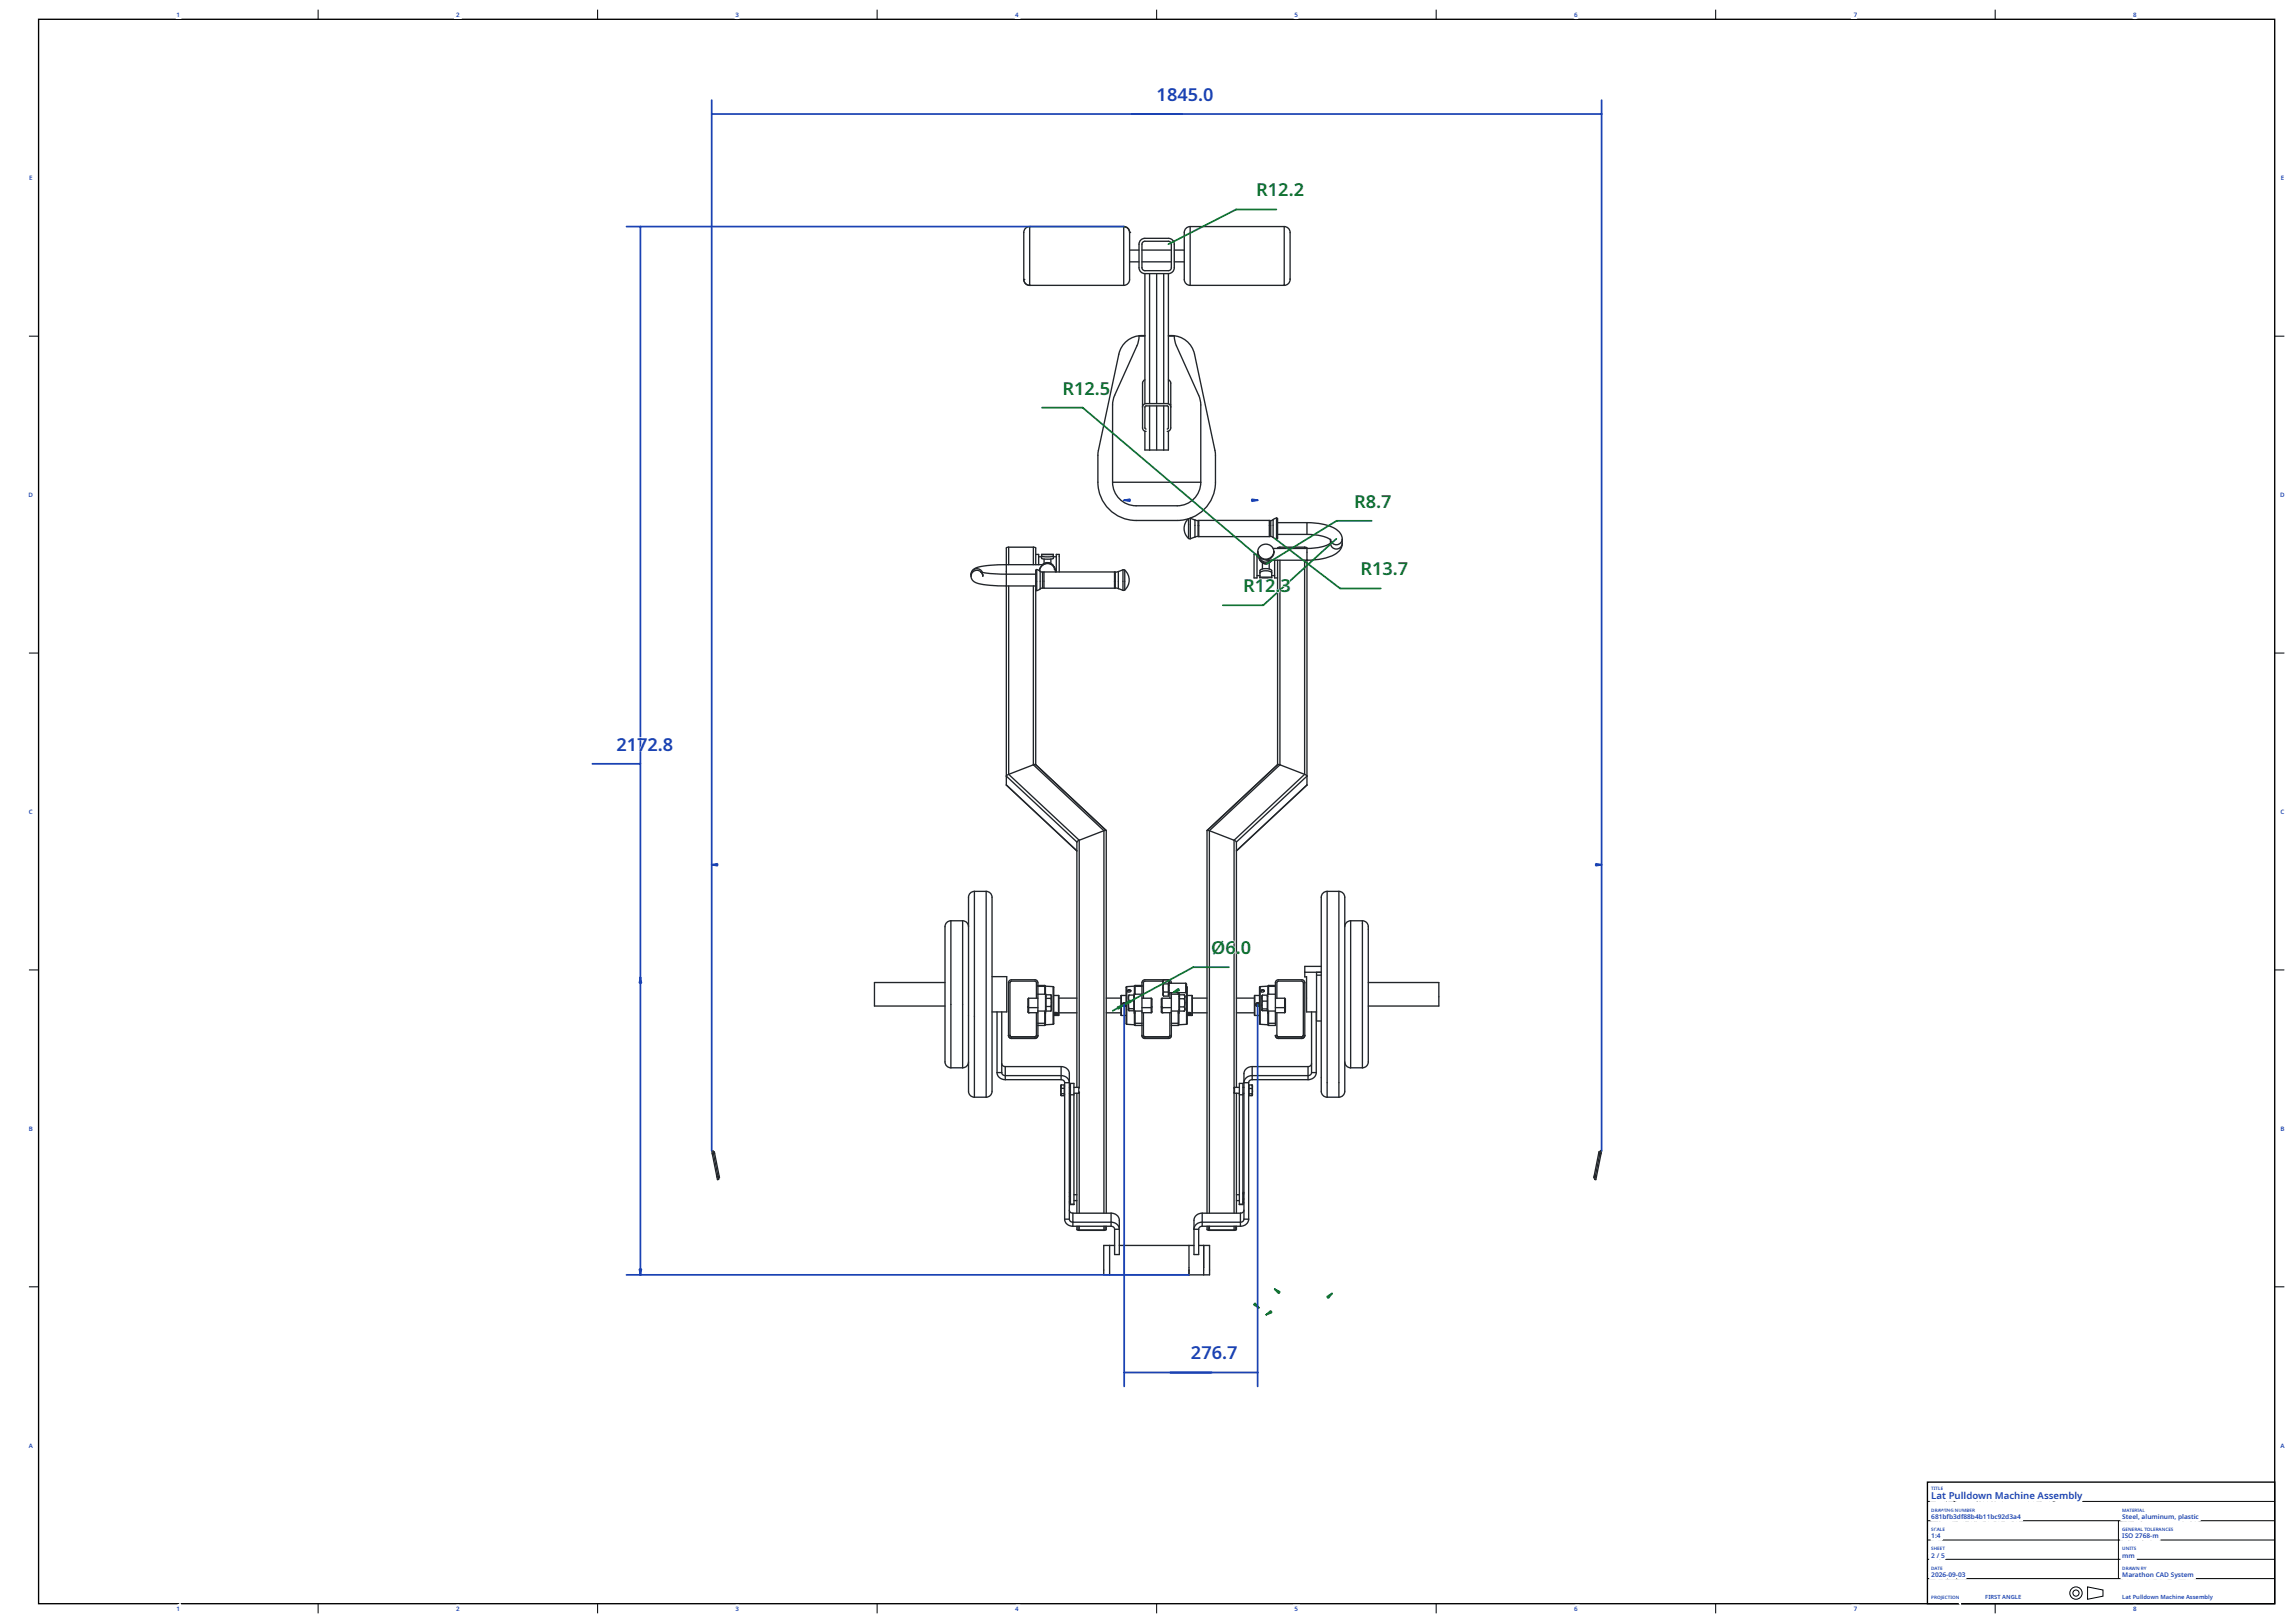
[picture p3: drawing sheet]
<svg xmlns="http://www.w3.org/2000/svg" width="296mm" height="210mm" viewBox="0 0 296 210" stroke-linecap="round" stroke-linejoin="round" font-family="sans-serif">
<defs><g id="words">
<g font-size="2.3" fill="#1a42b3">
<text x="149.4" y="13">1845.0</text>
<text x="79.6" y="96.9">2172.8</text>
<text x="153.8" y="175.5">276.7</text>
</g>
<g font-size="2.3" fill="#127333">
<text x="162.2" y="25.4">R12.2</text>
<text x="137.2" y="50.9">R12.5</text>
<text x="174.9" y="65.6">R8.7</text>
<text x="160.5" y="76.5">R12.3</text>
<text x="175.7" y="74.3">R13.7</text>
<text x="156.4" y="123.2">Ø6.0</text>
</g>
<text font-size="1.2" fill="#1e40af" x="249.4" y="193.6">Lat Pulldown Machine Assembly</text>
<g font-size=".8" fill="#1e40af">
<text x="22.8" y="2.1">1</text>
<text x="58.9" y="2.1">2</text>
<text x="95" y="2.1">3</text>
<text x="131.1" y="2.1">4</text>
<text x="167.2" y="2.1">5</text>
<text x="203.3" y="2.1">6</text>
<text x="239.4" y="2.1">7</text>
<text x="275.5" y="2.1">8</text>
<text x="3.8" y="23.2">E</text>
<text x="294.5" y="23.2">E</text>
<text x="3.7" y="64.2">D</text>
<text x="294.5" y="64.2">D</text>
<text x="3.7" y="105.1">C</text>
<text x="294.5" y="105.1">C</text>
<text x="3.7" y="146">B</text>
<text x="294.5" y="146">B</text>
<text x="3.7" y="186.9">A</text>
<text x="294.5" y="186.9">A</text>
<text x="249.4" y="196.1">681bfb3df88b4b11bc92d3a4</text>
<text x="274.1" y="196.1">Steel, aluminum, plastic</text>
<text x="249.4" y="198.6">1:4</text>
<text x="249.4" y="201.1">2 / 5</text>
<text x="249.4" y="203.6">2026-09-03</text>
<text x="274.1" y="198.6">ISO 2768-m</text>
<text x="274.1" y="201.1">mm</text>
<text x="274.1" y="203.6">Marathon CAD System</text>
<text x="22.8" y="208.1">1</text>
<text x="58.9" y="208.1">2</text>
<text x="95" y="208.1">3</text>
<text x="131.1" y="208.1">4</text>
<text x="167.2" y="208.1">5</text>
<text x="203.3" y="208.1">6</text>
<text x="239.4" y="208.1">7</text>
<text x="275.5" y="208.1">8</text>
</g>
<g font-size=".7" fill="#1e40af">
<text x="256.4" y="206.5">FIRST ANGLE</text>
<text x="274.1" y="206.5">Lat Pulldown Machine Assembly</text>
</g>
<g font-size=".6" fill="#1e40af">
<text x="249.4" y="192.4">TITLE</text>
<text x="249.4" y="195.2">DRAWING NUMBER</text>
<text x="249.4" y="197.7">SCALE</text>
<text x="274.1" y="195.2">MATERIAL</text>
<text x="274.1" y="197.7">GENERAL TOLERANCES</text>
<text x="249.4" y="200.2">SHEET</text>
<text x="249.4" y="202.7">DATE</text>
<text x="274.1" y="200.2">UNITS</text>
<text x="274.1" y="202.7">DRAWN BY</text>
<text x="249.4" y="206.5">PROJECTION</text>
</g>
</g></defs>
<path d="M5 2.5h288.8v204.6h-288.8zM248.9 191.4h44.9v15.7h-44.9z" fill="none" stroke="#000" stroke-width=".17"/>
<g fill="none" stroke="#fff" stroke-width=".62" stroke-linecap="butt">
<path d="M22.9 1.7l.2-.1v.5h-.1v-.4l-.1 .1zM58.9 1.6a.21 .21 0 0 1 .4 0 .21 .21 0 0 1-.1 .4l-.1 .1h.2h-.4l.3-.4zM95 1.6h.1a.17 .17 0 0 1 .2 0 .17 .17 0 0 1 0 .2 .19 .19 0 0 1 .1 .3 .19 .19 0 0 1-.3 0l-.1-.1h.3v-.1h-.2l.2-.2zM131.4 1.7v.2h-.2zM131.4 1.6h.1v.3v.2h-.1v-.1h-.3zM167.3 1.6h.3v.1h-.2l-.1 .1a.21 .21 0 0 1 .3 .2 .21 .21 0 0 1-.3 .1l-.1-.1a.14 .14 0 0 0 .2 .1 .14 .14 0 0 0 .1-.2 .14 .14 0 0 0-.2 0zM203.4 1.6h.3v.1h-.2l-.1 .1a.2 .2 0 0 1 .3 .1 .2 .2 0 0 1-.2 .3 .2 .2 0 0 1-.2-.2zM239.4 1.6h.4l-.2 .5h-.1l.2-.4h-.3zM275.6 1.6h.2a.14 .14 0 0 1 .1 .1 .14 .14 0 0 1-.1 .1v.1a.17 .17 0 0 1 0 .2 .17 .17 0 0 1-.2 0 .17 .17 0 0 1 0-.3zM3.8 22.7h.4v.1h-.3v.1h.2v.1h-.2v.2h.3h-.4zM294.6 22.7h.3v.1h-.2v.1h.2v.1h-.2v.2h.2h-.3zM3.8 63.6a.32 .32 0 0 1 .4 .1 .32 .32 0 0 1 0 .4l-.4 .1z"/>
<path d="M3.9 63.7h.2v.3l-.2 .1zM294.5 63.6a.32 .32 0 0 1 .4 .1 .32 .32 0 0 1 0 .4l-.4 .1zM294.6 63.7h.3v.3l-.3 .1zM3.8 104.6a.17 .17 0 0 1 .2-.1 .17 .17 0 0 1 .2 .1 .2 .2 0 0 0-.3 .2 .2 .2 0 0 0 .3 .2 .26 .26 0 0 1-.4 0 .26 .26 0 0 1 0-.4zM294.6 104.6a.17 .17 0 0 1 .2-.1 .17 .17 0 0 1 .2 .1 .2 .2 0 0 0-.3 .2 .2 .2 0 0 0 .3 .2 .26 .26 0 0 1-.4 0 .26 .26 0 0 1 0-.4zM3.8 145.4h.3a.13 .13 0 0 1 .1 .1 .13 .13 0 0 1-.1 .2 .16 .16 0 0 1 .1 .2 .16 .16 0 0 1-.2 .1h-.2zM3.9 145.5l.2 .1h-.2zM3.9 145.7l.2 .1v.1h-.2zM294.6 145.4h.2a.13 .13 0 0 1 .2 .1 .13 .13 0 0 1-.1 .2 .16 .16 0 0 1 .1 .2 .16 .16 0 0 1-.2 .1h-.2zM294.7 145.5l.2 .1h-.2zM294.7 145.7l.2 .1v.1h-.2zM3.9 186.3h.1l.3 .6h-.2v-.2h-.2l-.1 .2h-.1z"/>
<path d="M4 186.4l.1 .3h-.2zM249.4 192h.3h-.1v.4h-.1v-.4zM249.5 194.8h.1a.23 .23 0 0 1 .2 .3 .23 .23 0 0 1-.3 .1zM249.5 198.2l.2-.2v.6h-.1v-.5l-.1 .1zM249.5 197.3h.2l-.2 .1a.16 .16 0 0 1 .2 .2 .16 .16 0 0 1-.3 .1l.2-.1-.1-.2zM249.5 199.8h.2l-.2 .1a.16 .16 0 0 1 .2 .2 .16 .16 0 0 1-.3 .1l.2-.1-.1-.2zM249.5 192.7h.2v.8h.4v.1h-.6zM249.5 195.6l.2-.1 .1 .1a.19 .19 0 0 0-.2 .2 .2 .2 0 0 1 .3 .1 .2 .2 0 0 1-.2 .3 .2 .2 0 0 1-.2-.2zM249.5 194.8l.2 .1v.2h-.2zM249.8 192h.2v.4h-.2zM249.8 199.8h.1v.1h.2v-.1v.4v-.2h-.2v.2h-.1zM249.8 197.3h.2h.1a.15 .15 0 0 0-.2 .2 .15 .15 0 0 0 .2 .1l-.1 .1a.22 .22 0 0 1-.2-.1 .22 .22 0 0 1 0-.3z"/>
<path d="M249.9 194.8h.1a.13 .13 0 0 1 .2 0 .13 .13 0 0 1-.1 .2l.1 .2-.1-.2-.2 .2zM250 195.6l.1-.1a.15 .15 0 0 1 .2 .1 .15 .15 0 0 1-.1 .2h.1a.18 .18 0 0 1 0 .3 .18 .18 0 0 1-.3 0 .18 .18 0 0 1 .1-.3zM250 192h.3h-.1v.4h-.1v-.4zM250 194.8l.1 .1-.1 .1zM250.2 193a.34 .34 0 0 1 .5 .2v.4l-.1-.1a.22 .22 0 0 1-.4 .1 .22 .22 0 0 1 .1-.4h.3a.17 .17 0 0 0-.1-.2 .17 .17 0 0 0-.2 .1zM250.3 199.8h.2h-.2v.1h.2l-.2 .1v.1l.2 .1h-.2zM250.3 197.3h.1l.1 .4-.1-.1-.3 .1zM250.3 197.3l.1 .2h-.1zM250.4 193.3h.1a.12 .12 0 0 1 0 .2 .12 .12 0 0 1-.2-.1zM250.4 192h.1v.3l.1 .1h-.2zM250.4 194.8h.1l.1 .4-.1-.1-.3 .1zM250.4 198h.1v.4h.1l-.1 .2h-.1v-.1h-.2z"/>
<path d="M250.4 198.2v.2h-.1zM250.4 195.7l.3-.2v.6h-.1v-.4l-.1 .1zM250.4 194.8l.1 .2h-.1zM250.6 197.3h.1v.3l.1 .1h-.2zM250.6 199.8h.2h-.1v.1h.1l-.1 .1v.1l.1 .1h-.2zM250.6 194.8h.1l.1 .3 .1-.3 .1 .3 .1-.3h.1l-.1 .4h-.1l-.1-.3-.1 .3h-.1zM250.7 192h.2h-.1v.2h.1h-.1v.1l.1 .1h-.2zM250.9 199.8h.3h-.1v.4h-.1v-.4zM250.9 197.3h.3h-.2v.1h.1l-.1 .1v.1l.2 .1h-.3zM250.9 195.5h.1v.2a.18 .18 0 0 1 .3 0 .18 .18 0 0 1 .1 .2 .19 .19 0 0 1-.1 .2 .19 .19 0 0 1-.3 0h-.1zM251 192.8h.1v.1h.2v.1h-.2v.4l.2 .1a.18 .18 0 0 1-.2 .1 .18 .18 0 0 1-.1-.2v-.4h-.1zM251.1 195.8a.12 .12 0 0 1 .1 0 .12 .12 0 0 1 0 .2 .12 .12 0 0 1-.1 0z"/>
<path d="M251.2 194.8h.2v.4h-.2zM251.5 194.8h.1l.2 .3v-.3v.4h-.1l-.2-.3v.3zM251.5 195.5h.3l-.2 .1 .1 .2h-.1v.3h-.1v-.3h-.1zM251.8 192.7a.48 .48 0 0 1 .6 .2 .32 .32 0 0 1-.1 .3 .32 .32 0 0 1-.4 .1v.3h-.1zM251.8 195.5h.1v.2a.18 .18 0 0 1 .2 0 .18 .18 0 0 1 .1 .2 .19 .19 0 0 1-.1 .2 .19 .19 0 0 1-.2 0h-.1zM251.9 195.8a.12 .12 0 0 1 .2 0 .12 .12 0 0 1 0 .2 .12 .12 0 0 1-.2 0zM251.9 192.8a.18 .18 0 0 1 .3 .2 .18 .18 0 0 1-.3 .1zM252 194.8h.2v.1a.16 .16 0 0 0-.2 .1 .16 .16 0 0 0 .2 .1l-.1-.1h.2v.2a.24 .24 0 0 1-.3-.1 .24 .24 0 0 1 0-.3zM252.3 195.6a.19 .19 0 0 1 .3-.1 .19 .19 0 0 1-.1 .3 .21 .21 0 0 1 .1 .4 .19 .19 0 0 1-.3-.2 .13 .13 0 0 0 .2 .1 .13 .13 0 0 0 0-.2h-.1v-.1h.1a.11 .11 0 0 0 0-.2 .11 .11 0 0 0-.2 .1zM252.5 194.8h.1l.2 .3v-.3h.1v.4h-.1l-.2-.3v.3h-.1zM252.5 192.9h.2v.4l.1 .2 .2-.1v-.5h.1v.7l-.1-.1a.26 .26 0 0 1-.3 .1 .26 .26 0 0 1-.2-.2zM252.8 195.7h.3v-.2h.1v.6h-.1a.18 .18 0 0 1-.2 0 .18 .18 0 0 1-.1-.2z"/>
<path d="M253 194.8h.1v.3h.1h.1v-.3v.2a.17 .17 0 0 1-.1 .2 .17 .17 0 0 1-.2-.2zM253.3 192.7h.2v.9h-.2zM253.4 195.5h.2l-.1 .1 .1 .2h-.1v.3h-.1v-.3h-.1zM253.5 194.8h.1l.1 .3 .1-.3h.1v.4h-.1v-.4l-.1 .4-.2-.4v.4zM253.7 195.6l.1-.1a.15 .15 0 0 1 .2 .1 .15 .15 0 0 1-.1 .2 .18 .18 0 0 1 0 .3 .18 .18 0 0 1-.2 0 .18 .18 0 0 1 0-.3zM253.7 192.7h.1v.9h-.1zM254 194.8h.3v.4h-.3zM254.1 193l.2-.1 .2 .1v-.3h.1v.9l-.1-.1a.27 .27 0 0 1-.4 .1 .27 .27 0 0 1-.1-.3zM254.1 194.8l.1 .1h-.1zM254.1 195h.1v.1h-.1zM254.1 195.6l.2-.1a.15 .15 0 0 1 .2 .1 .15 .15 0 0 1-.1 .2 .18 .18 0 0 1 0 .3 .18 .18 0 0 1-.2 0 .18 .18 0 0 1 0-.3zM254.2 193.1h.1a.2 .2 0 0 1 .2 .2 .2 .2 0 0 1-.3 .1z"/>
<path d="M254.4 194.8h.2h-.1v.1h.1l-.1 .1v.1l.1 .1h-.2zM254.6 195.5h.1v.2a.18 .18 0 0 1 .2 0 .18 .18 0 0 1 .1 .2 .19 .19 0 0 1-.1 .2 .19 .19 0 0 1-.2 0h-.1zM254.7 194.8h.2a.13 .13 0 0 1 .1 0 .13 .13 0 0 1-.1 .2l.2 .2-.2-.2-.2 .2zM254.7 195.8a.12 .12 0 0 1 .2 0 .12 .12 0 0 1 0 .2 .12 .12 0 0 1-.2 0zM254.8 194.8l.1 .1-.1 .1zM255 193.1a.19 .19 0 0 1 .3 .2 .19 .19 0 0 1-.3 .1zM255.4 195.5h.1v.4v.2h-.1v-.1h-.3zM255.4 195.7v.2h-.2zM255.5 192.9h.1l.2 .6 .1-.6h.2l.1 .6 .1-.6h.2l-.2 .7h-.2l-.1-.5-.2 .5h-.1zM255.6 195.5h.1v.2a.18 .18 0 0 1 .3 0 .18 .18 0 0 1 .1 .2 .19 .19 0 0 1-.1 .2 .19 .19 0 0 1-.3 0h-.1zM255.8 195.8a.12 .12 0 0 1 .1 0 .12 .12 0 0 1 0 .2 .12 .12 0 0 1-.2 0zM256.1 195.7l.3-.2v.6h-.1v-.4l-.1 .1z"/>
<path d="M256.6 192.9l.1 .1a.26 .26 0 0 1 .3-.1 .26 .26 0 0 1 .2 .3v.4h-.2v-.4l-.1-.2-.1 .2v.4h-.2zM256.6 195.7l.3-.2v.6h-.1v-.4l-.1 .1zM257.1 195.5h.1v.2a.18 .18 0 0 1 .3 0 .18 .18 0 0 1 .1 .2 .19 .19 0 0 1-.1 .2 .19 .19 0 0 1-.3 0h-.1zM257.3 195.8a.12 .12 0 0 1 .1 0 .12 .12 0 0 1 0 .2 .12 .12 0 0 1-.2 0zM257.7 195.7a.14 .14 0 0 1 .1 0 .14 .14 0 0 1 .2 .1h-.2l-.1 .1 .1 .2 .2-.1a.17 .17 0 0 1-.2 .2 .17 .17 0 0 1-.2-.2zM257.7 192.7h.3l.2 .7 .2-.7h.3v.9h-.2v-.7l-.2 .7h-.2l-.2-.7v.7h-.2zM258.1 195.6a.29 .29 0 0 1 .4 .2 .29 .29 0 0 1-.3 .3h-.1l.2-.1 .1-.1a.19 .19 0 0 1-.3 0 .19 .19 0 0 1 0-.3zM258.5 195.6a.22 .22 0 0 1 .4 0 .22 .22 0 0 1-.1 .4l-.1 .1h.3h-.5l.3-.4zM258.9 193a.34 .34 0 0 1 .5 .2v.4l-.1-.1a.22 .22 0 0 1-.4 .1 .22 .22 0 0 1 .1-.4h.3a.17 .17 0 0 0-.1-.2 .17 .17 0 0 0-.2 .1zM259 193.3h.2a.12 .12 0 0 1 0 .2 .12 .12 0 0 1-.2-.1zM259.1 195.7h.3l-.1-.2h.1v.6h-.1a.18 .18 0 0 1-.2 0 .18 .18 0 0 1-.1-.2zM259.5 195.6a.21 .21 0 0 1 .4-.1 .19 .19 0 0 1-.1 .3 .21 .21 0 0 1 .1 .4 .22 .22 0 0 1-.4-.2h.1a.13 .13 0 0 0 .2 .1 .13 .13 0 0 0 0-.2h-.2v-.1h.2a.11 .11 0 0 0 0-.2 .11 .11 0 0 0-.2 .1z"/>
<path d="M259.7 193h.4v.1h-.3l-.1 .2a.21 .21 0 0 0 .2 .2 .21 .21 0 0 0 .2-.1 .25 .25 0 0 1-.3 .2 .25 .25 0 0 1-.2-.2zM260.1 195.7l.3 .1v.3h-.1a.15 .15 0 0 1-.2 0 .15 .15 0 0 1 .1-.2l.1-.1zM260.2 192.7h.2v.3a.25 .25 0 0 1 .3-.1 .25 .25 0 0 1 .1 .3v.4h-.1v-.4l-.1-.2-.2 .2v.4h-.2zM260.8 195.5h.1v.4h.1l-.1 .2h-.1v-.1h-.3zM260.8 195.7v.2h-.2zM261 192.9h.2v.7h-.2zM261.4 192.9l.1 .1a.26 .26 0 0 1 .3-.1 .26 .26 0 0 1 .2 .3v.4h-.2v-.4l-.1-.2-.1 .2v.4h-.2zM262.2 193l.3-.1a.3 .3 0 0 1 .3 .4h-.5a.25 .25 0 0 0 .4 .1 .28 .28 0 0 1-.2 .2 .28 .28 0 0 1-.3-.1zM262.4 193.1l.1-.1 .1 .2h-.3zM263.5 192.7h.2l.3 .9h-.2l-.1-.2h-.3l-.1 .2h-.2zM263.6 192.8l.1 .4h-.3zM264.1 193h.4v.1l-.3-.1v.1a.25 .25 0 0 1 .3 .2 .25 .25 0 0 1-.2 .3 .25 .25 0 0 1-.3-.2l.4 .1-.1-.2a.22 .22 0 0 1-.2-.1 .22 .22 0 0 1 0-.2z"/>
<path d="M264.7 193h.4v.1l-.3-.1v.1a.25 .25 0 0 1 .3 .2 .25 .25 0 0 1-.1 .3 .25 .25 0 0 1-.3-.2l.3 .1-.1-.2a.22 .22 0 0 1-.2-.1 .22 .22 0 0 1 0-.2zM265.4 193l.2-.1a.3 .3 0 0 1 .3 .4h-.5a.25 .25 0 0 0 .4 .1 .28 .28 0 0 1-.2 .2 .28 .28 0 0 1-.3-.1zM265.5 193.1l.1-.1 .1 .2h-.3zM266 192.9l.2 .1a.26 .26 0 0 1 .4 0 .24 .24 0 0 1 .3-.1 .24 .24 0 0 1 .1 .3v.4h-.1v-.4l-.1-.2-.2 .2v.4h-.1l-.1-.5h-.1l-.1 .5h-.2zM267.2 192.7h.2v.3a.27 .27 0 0 1 .3-.1 .27 .27 0 0 1 .1 .4 .28 .28 0 0 1-.1 .3 .28 .28 0 0 1-.3-.1l-.2 .1zM267.4 193.1a.19 .19 0 0 1 .3 .2 .19 .19 0 0 1-.3 .1zM268 192.7h.2v.9h-.2zM268.3 192.9h.1l.2 .6 .2-.6h.1l-.2 .8-.2 .2h-.2v-.1l.2-.1v-.1zM274.1 198h.3l-.1 .1 .1 .5h-.3l.1-.1zM274.1 199.8h.1v.3h.1h.1v-.3h.1v.2a.17 .17 0 0 1-.2 .2 .17 .17 0 0 1-.2-.2zM274.1 194.8h.1l.2 .3 .1-.3h.1v.4h-.1v-.4l-.1 .4-.2-.4v.4h-.1zM274.2 197.3h.2a.16 .16 0 0 0-.2 .1 .16 .16 0 0 0 .2 .2l-.1-.1h.2v.2a.24 .24 0 0 1-.3-.1 .24 .24 0 0 1 0-.3z"/>
<path d="M274.2 195.6h.3l-.3 .1a.22 .22 0 0 1 .3 .3 .22 .22 0 0 1-.4 .1v-.1l.2 .1 .1-.1-.2-.2zM274.5 198.1h.3l-.2 .1a.22 .22 0 0 1 .2 .3 .22 .22 0 0 1-.4 .1v-.1l.2 .1 .1-.1-.2-.2zM274.6 197.3h.2h-.1v.1h.1l-.1 .1v.1l.1 .1h-.2zM274.6 199.8h.1l.2 .3v-.3h.1v.4h-.1l-.2-.4v.4h-.1zM274.7 195.6l.2 .1v.1h-.2v.2l.2 .1h-.3v-.4zM274.8 194.8h.1l.1 .4-.1-.1-.3 .1zM274.8 194.8l.1 .2h-.1zM274.9 197.3h.1l.2 .3v-.3h.1v.4h-.1l-.2-.3v.3h-.1zM275 195.7h.3l.1 .2h-.4l.1 .2 .2-.1v.1a.24 .24 0 0 1-.3-.1 .24 .24 0 0 1 0-.3zM275 194.8h.3h-.1v.4h-.1v-.4zM275 199.8h.2v.4h-.2zM275.1 195.8h.1v.1h-.2z"/>
<path d="M275.2 199.8h.4h-.2v.4v-.4zM275.4 197.3h.2h-.1v.1h.1l-.1 .1v.1l.1 .1h-.2zM275.4 194.8h.2h-.1v.1h.1l-.1 .1v.1l.1 .1h-.2zM275.5 195.7h.3v.2h-.3l.1 .2 .2-.1-.1 .1a.25 .25 0 0 1-.2-.1 .25 .25 0 0 1 0-.3zM275.6 195.8h.1v.1h-.2zM275.6 199.8h.3l-.2 .1a.16 .16 0 0 1 .1 .2 .16 .16 0 0 1-.2 .1l.2-.1-.2-.2zM275.7 197.3h.1a.13 .13 0 0 1 .2 0 .13 .13 0 0 1-.1 .2l.1 .2-.1-.2-.2 .2zM275.7 194.8h.2a.13 .13 0 0 1 .1 0 .13 .13 0 0 1-.1 .2l.2 .2-.2-.2-.2 .2zM275.8 198.1a.22 .22 0 0 1 .4 0 .22 .22 0 0 1-.2 .3l-.1 .1h.3v.1h-.4l.3-.4zM275.8 197.3l.1 .1-.1 .1zM275.8 194.8l.1 .1-.1 .1zM275.9 195.5h.2v.6h-.2z"/>
<path d="M276.1 194.8h.2v.4h-.2zM276.2 196l.1 .1-.1 .2zM276.2 197.3h.1l.1 .4-.1-.1-.3 .1zM276.2 197.3l.1 .2h-.1zM276.3 198h.4l-.2 .6h-.2l.3-.5h-.3zM276.4 194.8h.1l.2 .4-.1-.1-.3 .1zM276.5 194.8v.2h-.1zM276.5 197.3h.1v.3l.2 .1h-.3zM276.7 195.7l.3 .1v.3h-.1a.15 .15 0 0 1-.2 0 .15 .15 0 0 1 0-.2l.2-.1zM276.7 194.8h.1v.3l.2 .1h-.3zM276.8 198.1l.3-.1v.1l-.2 .1v.1a.21 .21 0 0 1 .3 .1 .21 .21 0 0 1-.2 .3 .21 .21 0 0 1-.2-.2zM276.9 197.3h.4h-.2v.4v-.4z"/>
<path d="M277.1 195.5h.2v.6h-.2zM277.3 198.1l.1-.1a.15 .15 0 0 1 .2 .1 .15 .15 0 0 1-.1 .2h.1a.18 .18 0 0 1 0 .3 .18 .18 0 0 1-.3 0 .18 .18 0 0 1 .1-.3zM277.4 195.7h.1l.1 .4 .1-.1v-.3h.1v.4h-.1a.17 .17 0 0 1-.2 0 .17 .17 0 0 1-.1-.1zM277.7 198.4h.2v.1h-.2zM277.8 197.3h.1v.3l.1 .1h-.2zM277.9 195.7h.4a.16 .16 0 0 1 .2 0 .16 .16 0 0 1 .1 .1v.3h-.1l-.1-.3h-.1v.3h-.1v-.3h-.1l-.1 .3h-.1zM278 198.2h.4a.16 .16 0 0 1 .2 0 .16 .16 0 0 1 .1 .1v.3h-.1l-.1-.3h-.1v.3h-.1v-.3h-.1l-.1 .3h-.1zM278.1 197.3h.3h-.2v.1h.2l-.2 .1v.1l.2 .1h-.3zM278.5 197.3h.1a.13 .13 0 0 1 .1 0 .13 .13 0 0 1 0 .2l.1 .2-.2-.2-.1 .2zM278.5 197.3l.2 .1-.2 .1zM278.8 195.7h.1v.4h-.1zM278.9 197.3h.1l.2 .4-.1-.1-.3 .1z"/>
<path d="M279 197.3v.2h-.1zM279 195.7h.1a.17 .17 0 0 1 .2 0 .17 .17 0 0 1 .1 .1v.3h-.1l-.1-.3-.1 .1v.2h-.1zM279.2 197.3h.1l.2 .3v-.3h.1v.4h-.1l-.2-.3v.3h-.1zM279.5 195.7h.1l.1 .4 .1-.1v-.3h.1v.4h-.1a.17 .17 0 0 1-.1 0 .17 .17 0 0 1-.2-.1zM279.7 197.3h.2h.1a.15 .15 0 0 0-.2 .2 .15 .15 0 0 0 .2 .1l-.1 .1a.22 .22 0 0 1-.2-.1 .22 .22 0 0 1 0-.3zM280.1 195.7h.4a.16 .16 0 0 1 .2 0 .16 .16 0 0 1 .1 .1v.3h-.1l-.1-.3h-.1v.3h-.1l-.1-.3h-.1v.3h-.1zM280.1 197.3h.2h-.1v.1h.1l-.1 .1v.1l.1 .1h-.2zM280.4 197.3h.3l-.2 .1a.16 .16 0 0 1 .1 .2 .16 .16 0 0 1-.2 .1l.2-.1-.2-.2zM280.9 196l.1 .1-.1 .2zM281.4 195.7h.1a.17 .17 0 0 1 .1 0 .17 .17 0 0 1 .2 .1 .21 .21 0 0 1-.1 .3 .21 .21 0 0 1-.2 0v.2h-.1zM281.5 195.8a.12 .12 0 0 1 .1 0 .12 .12 0 0 1 0 .2 .12 .12 0 0 1-.1 0zM281.9 195.5h.1v.6h-.1z"/>
<path d="M282.1 195.7l.4 .1v.3h-.1a.15 .15 0 0 1-.3 0 .15 .15 0 0 1 .1-.2l.2-.1zM282.6 195.7h.3v.1h-.2a.18 .18 0 0 1 .2 .2 .18 .18 0 0 1-.2 .2l-.1-.2h.2l-.2-.1zM283.1 195.6l.2 .1v.1h-.1v.2l.1 .1h-.2l-.1-.4zM283.4 195.7h.1v.4h-.1zM283.7 195.7a.14 .14 0 0 1 .1 0 .14 .14 0 0 1 .1 .1h-.2v.1l.1 .2 .1-.1a.17 .17 0 0 1-.1 .2 .17 .17 0 0 1-.2-.2zM294.7 186.3h.1l.2 .6h-.1v-.2h-.2l-.1 .2h-.1zM294.8 186.4v.3h-.1zM22.9 207.6l.2-.1v.6h-.1v-.5l-.1 .1zM58.9 207.6a.21 .21 0 0 1 .4 0 .21 .21 0 0 1-.1 .3l-.1 .1h.2v.1h-.4l.3-.5zM95 207.5h.1a.17 .17 0 0 1 .2 0 .17 .17 0 0 1 0 .3 .19 .19 0 0 1 .1 .2 .19 .19 0 0 1-.3 0l-.1-.1h.3v-.1h-.2l.2-.2zM131.4 207.6v.3h-.2zM131.4 207.5h.1v.4v.2h-.1v-.2h-.3z"/>
<path d="M167.3 207.5h.3v.1h-.2l-.1 .1a.21 .21 0 0 1 .3 .2 .21 .21 0 0 1-.3 .1l-.1-.1 .1 .1a.12 .12 0 0 0 .2 0 .12 .12 0 0 0 0-.2 .12 .12 0 0 0-.2 0zM203.4 207.5h.3v.1h-.2l-.1 .2a.2 .2 0 0 1 .3 .1 .2 .2 0 0 1-.2 .2 .2 .2 0 0 1-.2-.2zM239.4 207.5h.4l-.2 .6h-.1l.2-.5h-.3zM249.5 200.6a.22 .22 0 0 1 .3 0 .22 .22 0 0 1-.1 .3l-.1 .1h.3v.1h-.4l.2-.4zM249.5 203.1a.22 .22 0 0 1 .3 0 .22 .22 0 0 1-.1 .3l-.1 .1h.3v.1h-.4l.2-.4zM249.5 202.2a.24 .24 0 0 1 .2 .1 .24 .24 0 0 1 .1 .3l-.3 .1zM249.5 206h.1a.14 .14 0 0 1 .2 .2 .16 .16 0 0 1-.3 .1v.2zM249.5 202.3h.2v.3h-.2zM249.5 206.1h.2v.1h-.2zM249.8 206h.2a.13 .13 0 0 1 .1 .1 .13 .13 0 0 1-.1 .2l.2 .2-.2-.2-.2 .2zM249.9 206.1l.1 .1h-.1zM250 202.2h.1l.1 .5-.1-.1-.3 .1z"/>
<path d="M250 203a.28 .28 0 0 1 .4 .3 .28 .28 0 0 1-.3 .3l-.2-.3zM250 202.3l.1 .2h-.1zM250.1 203.1a.22 .22 0 0 1 .1 .2 .22 .22 0 0 1-.1 .2zM250.2 202.2h.3l-.1 .1v.4h-.1v-.4zM250.4 200.5h.1l-.3 .6h-.1zM250.4 203.1a.22 .22 0 0 1 .4 0 .22 .22 0 0 1-.1 .3l-.1 .1h.2v.1h-.4l.3-.4zM250.6 202.2h.2l-.1 .1v.1h.1l-.1 .1v.1l.1 .1h-.2zM250.7 206h.1v.4l-.1 .2zM250.8 200.5h.3v.1h-.2l-.1 .2a.22 .22 0 0 1 .3 .2 .22 .22 0 0 1-.3 .1v-.1a.14 .14 0 0 0 .2 .1 .14 .14 0 0 0 0-.2 .14 .14 0 0 0-.2-.1zM250.9 206h.2l-.1 .1v.1h.1l-.1 .1v.1l.1 .1h-.2zM251 203.1l.3-.1v.1l-.2 .1-.1 .1a.21 .21 0 0 1 .3 .1 .21 .21 0 0 1-.2 .3 .21 .21 0 0 1-.2-.3zM251.3 206.1l.1-.1 .1 .1a.15 .15 0 0 0-.2 .2 .15 .15 0 0 0 .2 .1l-.1 .1a.22 .22 0 0 1-.2-.2 .22 .22 0 0 1 .1-.2z"/>
<path d="M251.4 203.3h.2v.1h-.2zM251.6 206h.3l-.1 .1v.4h-.1v-.4zM251.7 203a.28 .28 0 0 1 .4 .3 .28 .28 0 0 1-.3 .3l-.1-.3zM251.8 203.1a.22 .22 0 0 1 .2 .2 .22 .22 0 0 1-.2 .2zM251.9 206h.2v.5h-.2zM252.2 203.1a.29 .29 0 0 1 .4 .2 .29 .29 0 0 1-.3 .3h-.1v-.1h.2l.1-.2a.19 .19 0 0 1-.3 0 .19 .19 0 0 1 0-.2zM252.6 203.3h.2v.1h-.2zM252.6 206h.1l.2 .4v-.4h.1v.5h-.1l-.2-.4v.4h-.1zM253 203a.28 .28 0 0 1 .3 .3 .28 .28 0 0 1-.3 .3l-.1-.3zM253.1 203.1a.22 .22 0 0 1 .1 .2 .22 .22 0 0 1-.1 .2zM253.4 203.1a.19 .19 0 0 1 .3-.1 .19 .19 0 0 1 0 .3 .19 .19 0 0 1 0 .3 .19 .19 0 0 1-.3-.1 .13 .13 0 0 0 .2 0 .13 .13 0 0 0 .1-.1h-.2v-.1l.1-.1a.11 .11 0 0 0 0-.1 .11 .11 0 0 0-.2 0zM256.5 205.9h.3v.1h-.2v.2h.2h-.2v.3h-.1z"/>
<path d="M256.8 205.9h.2v.6h-.2zM257.1 205.9l.4 .1-.1 .2 .2 .3h-.2l-.1-.2h-.1v.2h-.1zM257.2 206h.2v.2h-.2zM257.6 206h.3l-.2 .1a.2 .2 0 0 1 .2 .2 .2 .2 0 0 1-.3 .1v-.1h.2l-.2-.2zM258 205.9h.4v.1h-.2v.5h-.1v-.5h-.1zM258.8 205.9h.1l.2 .6h-.1l-.1-.2h-.2v.2h-.1zM258.8 206l.1 .2h-.1zM259.2 205.9h.1l.2 .4v-.4h.1v.6h-.1l-.3-.5v.5zM259.8 206a.18 .18 0 0 1 .2-.1 .18 .18 0 0 1 .1 .1 .2 .2 0 0 0-.3 .2 .2 .2 0 0 0 .3 .2l-.1-.2h.2v.2a.29 .29 0 0 1-.4 0 .29 .29 0 0 1 0-.4zM260.3 205.9h.1v.5h.2v.1h-.3zM260.7 205.9h.3v.1h-.2v.1h.2v.1h-.2v.2h.2v.1h-.3zM274.1 202.2a.24 .24 0 0 1 .3 .1 .24 .24 0 0 1 .1 .3l-.4 .1z"/>
<path d="M274.2 200.7h.3a.16 .16 0 0 1 .2 0 .16 .16 0 0 1 .1 .1v.3h-.1v-.4l-.1 .1-.1 .3h-.1v-.3h-.1v.3h-.1zM274.2 205.9v.5h.3v.1h-.3zM274.2 203h.1l.2 .5 .1-.5h.2v.6h-.1v-.5l-.2 .5h-.1l-.1-.5v.5h-.1zM274.2 202.3h.2v.3h-.2zM274.6 206.1h.3v.4l-.1-.1a.15 .15 0 0 1-.3 0 .13 .13 0 0 1 .1-.2h.2zM274.6 202.2h.1a.13 .13 0 0 1 .2 .1 .13 .13 0 0 1-.1 .2l.1 .2-.2-.2-.1 .2zM274.7 202.3l.1 .1h-.1zM275 203.2h.2h.1v.4h-.1a.15 .15 0 0 1-.2 0 .15 .15 0 0 1 0-.2l.2-.1zM275 200.7h.4a.16 .16 0 0 1 .1 0 .16 .16 0 0 1 .2 .1v.3h-.2v-.4l-.1 .1v.3h-.1l-.1-.3h-.1v.3h-.1zM275 206l.2 .1h-.1v.2l.1 .2-.2-.1v-.3zM275.1 202.2h.1l.1 .5-.1-.1-.3 .1zM275.1 202.3l.1 .2h-.1z"/>
<path d="M275.3 202.2h.1v.4l.1-.4h.1l.1 .4 .1-.4h.1l-.2 .5-.1-.4-.1 .4h-.1zM275.4 203.2h.1h.2l-.2 .1v.3h-.1zM275.5 205.9h.2a.18 .18 0 0 1 .2 .2 .18 .18 0 0 1-.3 .2v.2h-.1zM275.6 207.5h.2a.14 .14 0 0 1 .1 .1 .14 .14 0 0 1-.1 .2 .17 .17 0 0 1 0 .2 .17 .17 0 0 1-.2 0 .17 .17 0 0 1 0-.2l-.1-.1zM275.6 206h.1v.2h-.1zM275.8 203.2h.3l.1 .4h-.1a.15 .15 0 0 1-.3 0 .15 .15 0 0 1 .1-.2l.1-.1zM275.9 202.2h.1l.2 .4v-.4h.1v.5h-.1l-.2-.4v.4h-.1zM276 206.1l.1 .3 .1-.1v-.2h.1v.4l-.1-.1a.15 .15 0 0 1-.1 .1 .15 .15 0 0 1-.1-.2zM276.3 203.1l.2 .1h-.1v.3h.1v.1l-.2-.1-.1-.3zM276.4 205.9h.1v.6h-.1zM276.5 202.2l.3 .1v.3l-.3 .1zM276.6 202.3l.2 .1h-.2z"/>
<path d="M276.6 202.5h.2v.1h-.2zM276.6 203h.1v.2a.17 .17 0 0 1 .2 0 .17 .17 0 0 1 .1 .1v.3h-.1v-.4l-.2 .1v.3h-.1zM276.7 205.9v.6zM276.9 206.1h.2v-.2h.1v.6h-.1a.2 .2 0 0 1-.3-.1 .2 .2 0 0 1 .1-.3zM276.9 202.2l.2 .2 .1-.2-.1 .5h-.1zM277.7 203.2h.1a.17 .17 0 0 1 .2 0 .17 .17 0 0 1 .1 .1v.3h-.1l-.1-.4-.1 .1v.3h-.1zM277.7 206.1h.1l.1 .3 .1-.3h.1l.1 .3v-.3h.1l-.1 .4h-.1l-.1-.4-.1 .4h-.1zM278.4 206.1h.1a.15 .15 0 0 1 .2 0 .15 .15 0 0 1 .1 .1v.3h-.1l-.1-.4-.1 .1v.3h-.1zM278.5 203.1l.3-.1h.1v.1a.21 .21 0 0 0-.3 .2 .21 .21 0 0 0 .3 .2 .27 .27 0 0 1-.4 .1 .27 .27 0 0 1 0-.4zM279.1 205.9h.1l.2 .4 .1-.4h.1v.6h-.1l.1-.5-.2 .5h-.1l-.1-.5v.5h-.1zM279.2 203h.1l.2 .6h-.1l-.1-.1h-.2v.1h-.2zM279.2 203.1l.1 .3h-.2z"/>
<path d="M279.6 203a.34 .34 0 0 1 .4 .1 .34 .34 0 0 1 0 .4l-.4 .1zM279.7 203.1l.2 .1v.3h-.2zM279.8 206.1h.3v.4l-.1-.1a.13 .13 0 0 1-.2 0 .13 .13 0 0 1 0-.2h.2zM280.2 206.1h.3l-.2 .2 .2 .1a.21 .21 0 0 1-.3 0 .21 .21 0 0 1 0-.3zM280.4 203.1l.4-.1-.3 .2a.22 .22 0 0 1 .2 .3 .22 .22 0 0 1-.3 .1v-.1h.2h.1l-.3-.2zM280.6 205.9h.1v.2a.15 .15 0 0 1 .1 0 .15 .15 0 0 1 .1 .1v.3h-.1v-.4l-.1 .1v.3h-.1zM280.8 203.2h.1l.1 .3 .2-.3h.1l-.3 .6h-.2l.2-.2zM281.1 206.1h.1v.4h-.1zM281.3 206.1h.1a.15 .15 0 0 1 .1 0 .15 .15 0 0 1 .1 .1v.3h-.1v-.4l-.1 .1v.3h-.1zM281.4 203.2h.2l-.2 .1a.19 .19 0 0 1 .2 .2 .19 .19 0 0 1-.3 .1v-.1h.3l-.3-.2zM281.8 206.1h.2l.1 .1v.1h-.3l.1 .1h.2l-.1 .1a.22 .22 0 0 1-.3-.1 .22 .22 0 0 1 .1-.3zM281.8 203.1l.2 .1h-.1v.3h.1v.1l-.2-.1-.1-.3z"/>
<path d="M281.9 206.1l.1 .1h-.2zM282.1 203.2h.3l.1 .2h-.3l.1 .1h.2l-.1 .1a.24 .24 0 0 1-.3-.1 .24 .24 0 0 1 0-.3zM282.2 203.3l.1-.1 .1 .1h-.2zM282.5 205.9h.1l.2 .6h-.1v-.2h-.2l-.1 .2h-.1zM282.6 206v.2h-.1zM282.6 203.2h.4a.16 .16 0 0 1 .2 0 .16 .16 0 0 1 .1 .1v.3h-.1l-.1-.4-.1 .1v.3h-.1v-.3l-.1-.1-.1 .4h-.1zM282.9 206.1h.3l-.2 .1a.17 .17 0 0 1 .1 .2 .17 .17 0 0 1-.2 0h.2l-.2-.2zM283.3 206.1h.2l-.2 .1a.16 .16 0 0 1 .2 .1 .16 .16 0 0 1-.2 .2l-.1-.1h.2l-.2-.2zM283.6 206.1h.3v.1l.1 .1h-.3l.1 .1h.1l-.1 .1a.21 .21 0 0 1-.2-.1 .21 .21 0 0 1 0-.3zM283.7 206.1l.2 .1h-.2zM284.1 206.1h.3a.14 .14 0 0 1 .2 0 .14 .14 0 0 1 .1 .1v.3h-.1l-.1-.4-.1 .4h-.1l-.1-.4-.1 .4zM284.8 205.9h.1v.2a.18 .18 0 0 1 .2 .2 .18 .18 0 0 1-.2 .1l-.1 .1z"/>
<path d="M284.9 206.2v-.1a.12 .12 0 0 1 .1 .2 .12 .12 0 0 1-.1 .1zM285.2 205.9h.1v.6h-.1zM285.4 206.1h.1l.1 .3 .1-.3h.1l-.3 .5h-.1l.2-.1z"/>
<circle cx="203.5" cy="2" r=".11"/>
<circle cx="275.7" cy="2" r=".09"/>
<circle cx="275.7" cy="1.7" r=".08"/>
<circle cx="249.7" cy="196" r=".11"/>
<circle cx="250" cy="198.6" r=".07"/>
<circle cx="250" cy="198.2" r=".07"/>
<circle cx="250.1" cy="196" r=".1"/>
<circle cx="250.1" cy="195.7" r=".08"/>
<circle cx="253" cy="195.9" r=".14"/>
<circle cx="253.8" cy="196" r=".1"/>
<circle cx="253.8" cy="195.7" r=".08"/>
<circle cx="254.3" cy="196" r=".1"/>
<circle cx="254.3" cy="195.7" r=".08"/>
<circle cx="255.1" cy="193.3" r=".34"/>
<circle cx="258.3" cy="195.7" r=".11"/>
<circle cx="259.2" cy="195.9" r=".14"/>
<circle cx="260.2" cy="196" r=".08"/>
<circle cx="261.1" cy="192.8" r=".09"/>
<circle cx="275.2" cy="198.3" r=".31"/>
<circle cx="275.2" cy="198.3" r=".2"/>
<circle cx="276.8" cy="196" r=".08"/>
<circle cx="277" cy="198.4" r=".11"/>
<circle cx="277.4" cy="198.5" r=".1"/>
<circle cx="277.4" cy="198.2" r=".08"/>
<circle cx="277.5" cy="197.5" r=".22"/>
<circle cx="277.5" cy="197.5" r=".14"/>
<circle cx="278.8" cy="195.6" r=".06"/>
<circle cx="282.3" cy="196" r=".08"/>
<circle cx="283.4" cy="195.6" r=".06"/>
<circle cx="203.5" cy="207.9" r=".11"/>
<circle cx="250.4" cy="206.2" r=".22"/>
<circle cx="250.4" cy="206.3" r=".14"/>
<circle cx="251.1" cy="203.4" r=".11"/>
<circle cx="252.3" cy="206.2" r=".22"/>
<circle cx="252.3" cy="203.2" r=".11"/>
<circle cx="252.4" cy="206.3" r=".14"/>
<circle cx="274.7" cy="206.3" r=".07"/>
<circle cx="275.1" cy="203.5" r=".08"/>
<circle cx="275.7" cy="207.9" r=".09"/>
<circle cx="275.7" cy="207.6" r=".08"/>
<circle cx="275.9" cy="203.5" r=".08"/>
<circle cx="277" cy="206.3" r=".12"/>
<circle cx="277.4" cy="203.4" r=".23"/>
<circle cx="277.4" cy="203.4" r=".13"/>
<circle cx="277.5" cy="206.3" r=".21"/>
<circle cx="277.5" cy="206.3" r=".12"/>
<circle cx="279.9" cy="206.3" r=".07"/>
<circle cx="281.1" cy="206" r=".05"/>
</g>
<g fill="none" stroke="#000" stroke-width=".13">
<path d="M41.1 1.2v1.3M77.2 1.2v1.3M113.3 1.2v1.3M149.4 1.2v1.3M185.5 1.2v1.3M221.6 1.2v1.3M257.7 1.2v1.3M3.7 43.4h1.3M293.8 43.4h1.2M3.7 84.3h1.3M293.8 84.3h1.2M3.7 125.2h1.3"/>
<path d="M293.8 125.2h1.2M3.7 166.1h1.3M293.8 166.1h1.2M248.9 193.9h44.9M248.9 196.3h44.9M248.9 198.8h44.9M273.6 196.3v7.5M41.1 207.1v1.2M77.2 207.1v1.2M113.3 207.1v1.2M149.4 207.1v1.2M185.5 207.1v1.2"/>
<path d="M221.6 207.1v1.2M248.9 201.3h44.9M248.9 203.8h44.9M257.7 207.1v1.2M269.6 204.9l2 .4v.8l-2 .4z"/>
<circle cx="268.1" cy="205.7" r=".4"/>
<circle cx="268.1" cy="205.7" r=".8"/>
</g>
<g fill="none" stroke="#212529" stroke-width=".17">
<path d="M132.2 36.1h.1M132.2 36.1a.76 .76 0 0 0 .8 .7M133 29.3a.76 .76 0 0 0-.8 .7v6.1M133 29.3v7.5M133 36.8h.1M133 29.3h.1M133 29.3h12.1M133 36.8h12.1M145.1 29.3a.76 .76 0 0 1 .8 .7M145.1 29.3h.1M145.1 29.3v7.5M145.9 30h.1"/>
<path d="M145.9 30v6.1a.76 .76 0 0 1-.8 .7M145.9 33.8h1.2M145.9 32.3h1.2M147.5 33.8h3.8M147.5 32.3h3.8M147.5 31.3l.4-.1h3.2l.2 .3-.1 3.3-.3 .1h-3.2l-.2-.3zM147.9 35.3a.76 .76 0 0 1-.8-.7v-3.1a.76 .76 0 0 1 .8-.7h3a.76 .76 0 0 1 .8 .7v3.1a.76 .76 0 0 1-.8 .7M147.9 35.3v16.8M147.9 35.3h3M148.5 35.3v16.8M149.4 35.3v16.8M150.3 35.3v16.8"/>
<path d="M150.9 35.3v16.8M151.7 33.8h1.2M151.7 32.3h1.2M153.7 29.3a.76 .76 0 0 0-.8 .7v6.1a.76 .76 0 0 0 .8 .7M153.7 29.3h12.2M153.7 36.8h12.2M153.7 29.3v7.5M165.9 29.3a.76 .76 0 0 1 .7 .7v6.1a.76 .76 0 0 1-.7 .7M165.9 29.3v7.5M147.6 52.6v-.3l.4-.2h2.7l.4 .2 .1 .3M147.9 43.4h-.8l-.1 .6-.2 .6-3 7.1-.1 10.6M147.9 43.3a3.1 3.1 0 0 0-3.4 2.4l-2.7 12.7v3.9a4.9 4.9 0 0 0 4.9 4.9h5.3a4.9 4.9 0 0 0 5-4.9l-.1-3.9-2.6-12.7a3.1 3.1 0 0 0-3.4-2.4"/>
<path d="M147.9 49l-.2 .1-.1 .4v5.7l.2 .4 .2 .1M147.9 55.7v2.4h3v-2.4M148 55.4l-.1-.2v-2.6l.1-.2h2.8l.1 2.8-.2 .2M148.5 52.4v5.7M149.4 52.4v5.7M150.3 52.4v5.7M150.9 43.4h.8v.6l.2 .6 3.1 7.1 .1 10.6M150.9 49l.2 .1 .1 .4v5.7l-.2 .4-.3 .1M125.4 74.4a1.37 1.37 0 0 0 1.5 1.1l2.2 .1 4.7 .1M125.4 74.4a.76 .76 0 0 1 .8-.8 .76 .76 0 0 1 .7 .8M125.4 74.2v.2M126.9 73.9a.76 .76 0 0 0-.9-.5 .76 .76 0 0 0-.6 .8"/>
<path d="M126.9 74.2v.2M130 72.9l-2.7 .1a2.15 2.15 0 0 0-1.8 .9l-.1 .3M130 74.1l-2.2-.1-1.2-.2 .2 .2 .1 .4M130 72.9h.1M130 74.1v27.2M130 72.9h4.7M130 74.1h3.8M130.3 70.6l-.3 .2v3.3M130.3 70.6h3.2M130.3 70.6v2.3M130.3 75.7v24.3M133.5 70.6l.3 .2v2.1"/>
<path d="M133.5 70.6v2.3M133.5 75.7v23M133.8 76.1v22.6h-.3M133.8 76.1l.1 .2M133.8 71.6h.3v1.3M133.9 73.5l-.1 .2v2.4M133.9 73.5l.4 .3M133.9 73.5v2.8M134.1 71.9h.4M134.3 73.8l.3 .1M134.3 76l-.4 .3M134.3 73.8v2.2"/>
<path d="M134.5 71.8l.8 .1 .7-.1M134.5 71.8v.1M134.5 71.6h1.5M134.6 72.9a.9 .9 0 0 1 1.4 .2M134.6 75.9l-.3 .1M134.6 75.9h.2M134.6 73.9h.2M134.6 73.9v2M134.7 72.9a.9 .9 0 0 1 .9-.2 .9 .9 0 0 1 .6 .9M134.8 73.8h9.1v2.1h-9.1zM134.8 72.2v.6M135.7 72.2v.6"/>
<path d="M136 71.6h-1.5v.2M136 71.6v.5l-.1 .1h-1.3l-.1-.1v-.2M136 71.9h.4M136.3 73.8a1.04 1.04 0 0 0-1-1.1 1.04 1.04 0 0 0-1.1 1 1.04 1.04 0 0 1 1.2-.9 1.04 1.04 0 0 1 .9 1M136.3 73.8h.1M136.4 73.8v-2.2h.4v2.2M143.7 62.3a3 3 0 0 0 3 3h5.3a3 3 0 0 0 3.1-3M143.7 62.3h11.4M143.9 75.9h.1M143.9 73.9h.1M144 75.9l.4 .1M144 73.9v2"/>
<path d="M144.4 73.8l-.4 .1M144.4 73.8v2.2M144.4 76l.6 .2M145 73.6h.3M145 73.6v2.6M145 73.6l-.6 .2M145.3 76.2h-.3M145.3 73.6a1.71 1.71 0 0 1 0 2.6M145.3 73.6v2.6M153.5 67a1.71 1.71 0 0 0 0 2.5M153.5 69.5l.2 .1M153.5 67v2.5"/>
<path d="M153.7 66.9h.1M153.7 66.9v2.7M153.7 66.9l.6 .2M154.3 67.1l.4 .1M154.3 67.1v2.2M154.3 69.3l-.6 .3M154.7 69.3h-.4M154.7 67.2h.1M154.7 69.3h.1M154.7 67.2v2.1M154.8 67.2h9.1v2.1h-9.1zM162 71.6h.3v3h-.3z"/>
<path d="M162.3 71.9h.3M162.3 74.3h.4M162.4 71.3h.1M162.4 71.2a1.04 1.04 0 0 1 1.1-.9 1.04 1.04 0 0 1 1 .9M162.4 71.2a1.04 1.04 0 0 0 1.1 1 1.04 1.04 0 0 0 1-1M162.4 71.2v.1M162.6 71.9a.91 .91 0 0 0 .7 .8 .91 .91 0 0 0 1-.4M162.6 71.9a.91 .91 0 0 0 .6 .8 .91 .91 0 0 0 1-.4M162.6 71.9h.1M162.6 71.8v.1M162.7 74.5v.1h1.5v-.1M162.7 74.5v-.8a1.18 1.18 0 0 1 1.5 0v.8"/>
<path d="M162.7 74a1.18 1.18 0 0 1 1.5 0M162.7 74.5h1.5M162.7 72a.78 .78 0 0 0 1.4 .3M163 72.7v.8M163.5 72.3h5.3M163.9 72.6l-.4 .2-.4-.1M163.9 72.7v.8M163.9 67.2h.2M163.9 69.3h.2M164.1 69.3l.3 .1M164.1 67.2v2.1M164.2 74.3h.4"/>
<path d="M164.4 70.8h4.4M164.4 67.1l-.3 .1M164.4 69.4l.5 .2M164.4 67.1v2.3M164.5 71.3h.1M164.5 71.3a1.04 1.04 0 0 1-1 1 1.04 1.04 0 0 1-1.1-1M164.5 71.2v.1M164.6 72.3v2.3h.4M164.9 66.9l-.5 .2M164.9 66.9l.1 .1v2.5l-.1 .1M164.9 66.9v2.7M165 72.3v26.4"/>
<path d="M165 67.5h3.8M165 69h3.8M165.3 70.6l-.2 .1-.1 .1M165.3 70.6h3.2M165.3 70.6v.2M165.3 72.3v26.4M168.5 70.6l.2 .1 .1 .1M168.5 70.6v.2M168.5 72.3v27.7M168.8 67.5l2.2 .2a2.99 2.99 0 0 1 2.3 1.5v.4M168.8 69l1.9 .2 .6 .2 .5 .3v-.1M168.8 70.8v1.5"/>
<path d="M168.8 67.5v1.5M168.8 72.3v29M171.8 70.1l-.5 .3-.6 .2-1.9 .2M173.3 70.2a2.03 2.03 0 0 1-1.7 1.7l-1.2 .3-1.6 .1M173.3 69.6a.77 .77 0 0 1-.7 .7 .77 .77 0 0 1-.8-.6 .89 .89 0 0 0 .8 1.2 .76 .76 0 0 0 .7-.7M173.3 69.6v.6M130.3 100l-.3 .2 9.1 8.5M130.3 100l9.1 8.5M133.5 98.7l-3.2 1.3M133.5 98.7l9.1 8.6M133.7 98.7l9.2 8.5M165 98.7h.3"/>
<path d="M165 98.7l-9.1 8.5M165.3 98.7l3.2 1.3M165.3 98.7l-9.1 8.6M168.5 100l.3 .2-9.1 8.5M168.5 100l-9.1 8.5M122.8 118.9a.76 .76 0 0 0-.8 .7v17.5a.76 .76 0 0 0 .8 .8M122.8 118.9v19M122.8 118.9h1.5M124.3 118.9a.76 .76 0 0 1 .8 .7M124.3 118.9v19M125.8 115.1a.76 .76 0 0 0-.7 .7v25.1a.76 .76 0 0 0 .7 .8M125.8 115.1v26.6"/>
<path d="M125.8 115.1h1.6M127.4 115.1a.76 .76 0 0 1 .7 .7v25.1a.76 .76 0 0 1-.7 .8M127.4 115.1v26.6M130 101.3v.1M130 101.3l9.1 8.6M139.1 108.7v31.7M139.4 108.5l-.3 .2M139.4 108.5v31.9M142.6 107.3l.3-.1v49.4M142.6 107.3l-3.2 1.2M142.6 107.3v49.3M156.2 107.3l-.3-.1v49.4"/>
<path d="M156.2 107.3l3.2 1.2M156.2 107.3v49.3M159.4 108.5l.3 .2M159.4 108.5v31.9M159.7 108.7v31.7M168.8 101.3l-.1 .1M168.8 101.3l-9.1 8.6M171.4 115.1a.76 .76 0 0 0-.8 .7v25.1a.76 .76 0 0 0 .8 .8M171.4 115.1h1.5M171.4 115.1v26.6M172.9 115.1a.76 .76 0 0 1 .8 .7v25.1a.76 .76 0 0 1-.8 .8M172.9 115.1v26.6"/>
<path d="M174.4 118.9a.76 .76 0 0 0-.7 .7M174.4 118.9h1.5M174.4 118.9v19M175.9 118.9a.76 .76 0 0 1 .8 .7v17.5a.76 .76 0 0 1-.8 .8M175.9 118.9v19M122 126.9h-9.1v3h9.1M122.8 137.9h1.5M125.1 137.1a.76 .76 0 0 1-.8 .8M128.1 126.1h1.9v4.6h-1.9M128.8 138.5a1 1 0 0 0 1 .9M128.8 138.5h.6M128.8 130.7v7.8"/>
<path d="M129.4 137.3l.1 .3 .3 .1M129.4 138.5l.1 .3 .3 .1h7.2a1 1 0 0 1 1.1 .9h-.6M129.4 130.7v7.8M129.8 137.7h7.2M129.8 139.4h7.2M129.8 137.7v1.7M130.2 133.7l.2 .3 .2 .1M130.2 133.7l.1 .2 .3 .2M130.4 133.7l.2 .2M130.6 133.9h3.1M130.6 134.1h3.1M130.6 133.9h.1"/>
<path d="M130.6 134.1h.1M132.7 130l.1 .1h1.2M132.8 130.8h.1M132.8 128.9v1.9M132.8 128.9l-.1 .1v1.7l.1 .1M132.8 128.9h1.2M132.8 130.8h1.2M133.7 133.9h.1M133.7 134.1h.1M133.9 128.9l-.1-2.2h-3.3l-.1 7 .2 .2M133.9 130.8v2.9l-.2 .2M133.9 133.7l-.2 .2"/>
<path d="M134 127.2v.1M134 132.1v.3M134 127.2v-.5l-.3-.2h-3.1l-.3 .2-.1 7M134 133.7l-.1 .3-.2 .1M134 130.5h.9v1.6M134 127.3v4.8M134 132.4v1.3M134 127.2h.9M134 132.4h.9M134 127.3h.9M134 132.1h.9M134.9 127.2v.1"/>
<path d="M134.9 132.1v.3M134.9 130.8h.1M134.9 127.2l.1 .1M134.9 127.3v1.1h-.9M134.9 128.3h.1M134.9 130.7h.1M135 132.3l-.1 .1M135 127.3v1M135 130.8v1.5M135 130.8h.1M135 127.3l1 .1M135 128.3v2.4"/>
<path d="M135 130.7v.1M135 128.6h.1M135 130.3h.1M135.1 130h.6M135.1 128.9h.6M135.7 130l.1 .2M135.7 128.9l.1 .5-.1 .6M135.7 128.5l.1 .2M135.7 128.5l-.6-.1v2.1h.6M135.8 128.7l-.1 .2M135.8 130.2l-.1 .3M135.8 128.7v1.5"/>
<path d="M136 127.4l.1 .1v4.7l-.1 .1M136 132.3h-1M136 127.4v4.9M136.1 131.1h.6M136.1 128.5h.6M136.1 130.8h.1M136.1 130.8h.4M136.2 130.8v.1M136.2 130.9h.1M136.2 130.9v.1M136.2 131a.14 .14 0 0 1 .1-.2 .14 .14 0 0 1 .2 .2M136.2 131h.3"/>
<path d="M136.2 130.8l.1 .1M136.3 130.9h-.1l.1-.1 .2 .1h-.1M136.3 130.9h.1M136.4 130.9h.1M136.4 130.8v.1M136.5 130.8h.1l-.1 .1M136.5 130.8h.1a.29 .29 0 0 1-.5 .1M136.7 128.5v2.6M136.7 128.9h2.4M136.7 130.8h2.4M137 139.4l.4 .1 .1 .3M137 137.7a1 1 0 0 1 1.1 .9v18.8"/>
<path d="M137 137.7v1.7M137.5 139.8v17.6M142.9 128.9h1.9M142.9 130.8h1.9M144.8 128.5v2.6M144.8 131.1h.6M144.8 128.5h.6M145 129.7a.23 .23 0 0 0 .3 .2M145.1 129.6v.1v.1h.2v-.1v-.1M145.1 129.6h.2M145.1 129.6h.1M145.2 129.5a.26 .26 0 0 0-.2 .4 .26 .26 0 0 0 .4-.1"/>
<path d="M145.2 129.5l.2 .1M145.3 129.6h.1M145.5 127.4l-.1 .1v4.7l.1 .1M145.5 132.3h1M145.5 127.4v4.9M145.7 130.4h.1M145.7 128.6v.3M145.7 128.9l.1 .3M145.7 128.9v1.5M145.7 128.5v.1M145.8 128.5h.6v2h-.6l-.1-.1M145.8 128.5l-.1 .4"/>
<path d="M145.8 128.5h-.1M145.8 129.2l-.1 .5 .1 .5M145.8 130.2l-.1 .2M145.8 130.2h.6M145.8 129.2h.6M146 128a.16 .16 0 0 0-.2-.1 .16 .16 0 0 0-.1 .2M146 127.9a.25 .25 0 0 0-.2-.1 .25 .25 0 0 0-.2 .2M146 127.9h.1M146 127.9a.25 .25 0 0 1-.2 .2 .25 .25 0 0 1-.2-.1M146 127.9a.26 .26 0 0 0-.4 .1M146.4 128.6h.1M146.4 130.3h.1"/>
<path d="M146.5 130.7v.1M146.5 130.7h.1M146.5 132.3l.1 .1M146.5 130.8v1.5M146.5 127.3v1M146.5 127.3l-1 .1M146.6 127.2v.1M146.6 132.1v.3M146.6 128.3h-.1v2.4M146.6 130.8h-.1M146.6 127.2l-.1 .1M146.6 127.3v1.1h.9"/>
<path d="M146.6 127.2h.9M146.6 132.4h.9M146.6 127.3h.9M146.6 132.1h.9M147.5 127.2v.1M147.5 132.1v.3M147.5 133.7l.2 .3 .2 .1M147.5 130.5h-.9v1.6M147.5 127.3v4.8M147.5 132.4v1.3M147.5 128.9h1.2M147.5 130.8h1.2"/>
<path d="M147.5 130.1h1.2M147.7 130.8v2.9l.2 .2M147.7 133.7l.2 .2M147.9 133.9h.1M147.9 134.1h.1M147.9 133.9h3M147.9 134.1h3M148.7 128.9v1.2M148.7 128.9l.1 .1v1M148.7 130.1v.7M148.8 130.6v.1M148.8 130v.6"/>
<path d="M148.8 130l-.1 .1M148.8 130.7l-.1 .1M150 130h.1M150 130v.7M150 130.7h.1M150 130l.1 .1M150 130.7l.1 .1M150.1 130.1h.1M150.1 130.8h.1M150.1 130.1v.7M150.1 128.9h1.2M150.1 128.9v1.2"/>
<path d="M150.1 128.9l-.1 .1v1M150.1 130.8h1.2M150.1 130.1h1.2M150.2 126.7h-2.5v2.2M150.2 128.3l.1 .3M150.2 126.8l.1 .2M150.2 126.8v1.5M150.3 126.5l-.1 .3zM150.3 127l-.1 .6 .1 .5M150.3 128.1l-.1 .2M150.3 128.1h.6M150.3 127h.6"/>
<path d="M150.9 126.5v2.1h-.6M150.9 126.5h-3l-.4 .2v.5M150.9 126.5a.39 .39 0 0 1 .4 .5M150.9 133.9h.1M150.9 134.1h.1M151 127.9h.1M151 126.9v1.4M151 127.2h.1M151 128.2h2.1M151 127h2.1M151.1 127l-.1-.3h-.1v1.7M151.1 130.8v2.9l-.2 .2"/>
<path d="M151.1 133.7l-.2 .2M151.1 128.2v.7M151.3 132.1v.3M151.3 133.7l-.1 .2-.3 .2M151.3 130.5h.9v1.6M151.3 128.2v3.9M151.3 132.4v1.3M151.3 132.4h.9M151.3 132.1h.9M152.2 132.1v.3M152.2 130.8h.1M152.2 128.2v.2h-.9"/>
<path d="M152.2 128.3h.1M152.2 130.7h.1M152.2 132.3v.1M152.2 128.2v.1M152.2 130.8v1.5M152.3 128.3v2.4M152.3 130.7v.1M152.3 128.6h.1M152.3 130.3h.1M152.3 130h.6M152.3 128.9h.6M152.9 130l.1 .3"/>
<path d="M152.9 128.9l.1 .6-.1 .5M152.9 128.4h-.6v2.1h.6M152.9 128.4h.1M152.9 128.4l.1 .3M152.9 130.5h.1M153 128.7l-.1 .2M153 130.3l-.1 .2M153 128.7v1.6M153.1 127v1.2M153.1 127h.1v5.3M153.2 128.1l-.1 .1M153.2 127.4h.1"/>
<path d="M153.2 127.4l.1 .1v4.7l-.1 .1M153.2 132.3h-1M153.3 131.1h.6M153.3 128.5h.6M153.4 130.8h-.1M153.4 130.8h.4M153.4 130.8v.1M153.4 130.9h.1M153.4 130.9v.1M153.4 131a.14 .14 0 0 1 .2-.2 .14 .14 0 0 1 .1 .2M153.4 131h.3M153.5 130.8v.1"/>
<path d="M153.5 130.9h.1M153.5 130.9h-.1l.1-.1h.1l.1 .1h-.1M153.6 130.9h.1M153.7 130.8l-.1 .1M153.7 130.8h.1l-.1 .1M153.8 130.8a.29 .29 0 0 1-.5 .1M153.9 128.5v2.6M154 128.9h1.9M154 130.8h1.9M159.7 128.9h2.3M159.7 130.8h2.3M161.3 139.8v17.6"/>
<path d="M161.7 139.4l-.3 .1-.1 .3M161.7 137.7a1 1 0 0 0-1 .9v18.8M161.7 137.7h7.2M161.7 137.7v1.7M161.7 139.4h7.2M162 128.5v2.6M162 131.1h.7M162 128.5h.7M162.4 129.6h.1M162.4 129.6l-.1 .1 .1 .1h.1v-.2M162.4 129.6l-.1 .1M162.4 129.5a.26 .26 0 0 0-.2 .4 .26 .26 0 0 0 .5-.1"/>
<path d="M162.4 129.5l.3 .1M162.5 129.6h.1M162.7 127.4v.1v4.7v.1M162.7 132.3h1M162.7 127.4v4.9M163 130.4h.1M163 128.6v.3M163 128.9v.4M163 128.9v1.5M163 128.6h.1M163 128.5h.7v2l-.7-.1M163 128.5v.4"/>
<path d="M163 128.5v.1M163 129.3v.5v.5M163 130.3v.1M163 130.3h.7M163 129.3h.7M163.2 128a.16 .16 0 0 0-.2-.1 .16 .16 0 0 0-.1 .2M163.3 127.9a.26 .26 0 0 0-.3-.1 .26 .26 0 0 0-.2 .2M163.3 127.9a.25 .25 0 0 1-.2 .2 .25 .25 0 0 1-.3-.1M163.3 127.9a.26 .26 0 0 0-.5 .1M163.3 127.9h.1M163.7 128.6h.1M163.7 130.3h.1"/>
<path d="M163.7 128.3v2.4M163.7 130.8h.1M163.7 130.7v.1M163.7 128.3h.1M163.7 130.7h.1M163.7 132.3l.1 .1M163.7 130.8v1.5M163.7 127.3v1M163.7 127.3l-1 .1M163.8 127.2v.1M163.8 132.1v.3M163.8 130.8h-.1"/>
<path d="M163.8 127.2l-.1 .1M163.8 127.3v1.1h.9M163.8 127.2h.9M163.8 127.3h.9M163.8 132.1h.9M164.7 127.2v.1M164.7 132.1v.3h-.9M164.7 127.2l.1-.5 .3-.2h3l.4 .2v7M164.7 133.7l.2 .3 .2 .1M164.7 133.7l.1 .2 .3 .2M164.7 130.5h-.9v1.6M164.7 127.3v4.8"/>
<path d="M164.7 133.7h.1M164.7 128.9h1.2M164.7 130.8h1.2M164.7 130.1h1.2M164.9 128.9l.1-2.2h3.3v7l-.2 .2M164.9 130.8v2.9l.2 .2M164.9 133.7l.2 .2M165.1 133.9h3M165.1 134.1h3M165.1 133.9h.1M165.1 134.1h.1M165.9 128.9v1.2"/>
<path d="M165.9 128.9l.1 .1v1M165.9 130.1v.7M166 130v.7l-.1 .1M166 130l-.1 .1M168.1 133.9h.1M168.1 134.1h.1M168.3 133.7l-.2 .2M168.5 133.7l-.2 .3-.2 .1M168.5 125.5h2.1M168.7 126.1v4.6h1.3M168.9 137.7v1.7M169.4 138.5l-.2 .3-.3 .1h-7.2a1 1 0 0 0-1 .9h.6"/>
<path d="M169.4 137.3l-.2 .3-.3 .1M169.4 138.5h.6M169.4 130.7v7.8M170 138.5a1 1 0 0 1-1.1 .9M170 130.7v7.8M170 125.5v6.3h.6M170 125.9h.6M170.6 124.8h-2.1v1.3h.2M173.7 137.1a.76 .76 0 0 0 .7 .8M174.4 137.9h1.5M176.7 126.9h9.1v.2v2.8h-9.1M91.9 148.6h.2l.7 3.7h-.1z"/>
<path d="M92.1 148.7h.1l.7 3.4h-.1M92.1 148.9l-.1 .1M92.3 148.9h-.2M92.9 151.9h-.3M125.8 141.7h1.6M137 141.3v.1M137 140.3l.1 .2M137 140.3v1M137 140.1v.1M137 140.1v.2M137.1 140.1h.3v1.4l-.4-.1M137.1 140.1l-.1 .2"/>
<path d="M137.1 140.1h-.1M137.1 140.5v.7M137.1 141.2l-.1 .1M137.1 141.2h.3M137.1 140.5h.3M137.4 141.3h.1M137.4 140.2h.1M137.5 157.4a1 1 0 0 0 1.1 .9M137.5 157.4h.6M138.1 157.4l.1 .3 .4 .1h4.9a1 1 0 0 1 1.1 .9h-.7M138.1 156.2l.1 .3 .4 .1M138.1 154h.1v1.3h-.1"/>
<path d="M138.1 155.1h.1M138.1 154.5h.1M138.1 141.2h.1M138.1 140.4h.1M138.2 155.2h.1M138.2 154.1h.1M138.2 155.5h.5M138.2 141.4v-1.5h.5v1.5M138.2 141.4v14.1M138.2 141.4h.5M138.6 156.6h4.9M138.6 158.3h4.9"/>
<path d="M138.6 156.6v1.7M138.7 141.4v14.1M138.7 155h.4M138.7 154.3h.4M138.7 141.2h.6M138.7 140.4h.6M139.1 158.3v.5l.3 .1 3.3-.1 .2-.1v-.4M139.1 141.2v15.4M139.2 158.3v.4l.2 .1M139.3 140.4v.8M139.3 140.4l.1 .1M139.4 158.8h3.2"/>
<path d="M139.4 158.3v.5M139.4 141v15.6M139.4 141.1l-.1 .1M142.6 158.3v.5M142.7 158.3v.4l-.1 .1M143.5 158.3l.3 .1 .1 .3M143.5 156.6a1 1 0 0 1 1.1 1v4.4h-.7v-3.3M143.5 156.6v1.7M155.3 158.3l-.4 .1-.1 .3M155.3 156.6a1 1 0 0 0-1.1 1v4.4h.6v-3.3M155.3 156.6v1.7M155.3 156.6h4.9"/>
<path d="M155.3 158.3h4.9M155.9 158.3v.5l.3 .1 3.3-.1 .2-.1v-.4M156 158.3v.4l.2 .1M156.2 158.8h3.2M156.2 158.3v.5M159.4 141.1v.1M159.4 141.1v15.5M159.4 158.3v.5M159.4 140.4v.8M159.4 140.4v.7M159.4 141.2h.7M159.4 140.4h.7"/>
<path d="M159.5 158.3v.4l-.1 .1M159.7 141.2v15.4M159.7 155h.4M159.7 154.3h.4M160.1 155.5h.4M160.1 141.4v-1.5h.4v1.5M160.1 141.4v14.1M160.1 141.4h.4M160.2 156.6v1.7M160.5 141.4v14.1M160.5 155.2h.1M160.5 154.1h.1"/>
<path d="M160.5 141.2h.2M160.5 140.4h.2M160.6 154.8h.1M160.6 154.1h.1M160.7 157.4l-.2 .3-.3 .1h-4.9a1 1 0 0 0-1.1 .9h.6M160.7 156.2l-.2 .3-.3 .1M160.7 157.4h.6M160.7 154h-.1v1.3h.1M161.3 157.4a1 1 0 0 1-1.1 .9M161.3 141.3h.1M161.3 140.2h.1M161.3 141.2h.4"/>
<path d="M161.3 140.5h.4M161.7 141.2v.1M161.7 140.5v.7M161.7 140.1h-.4v1.4l.4-.1M161.7 140.1h.1M161.7 140.1v.2M161.7 140.1v.1M161.7 140.3v.2M161.7 141.3v.1M161.7 140.3v1M171.4 141.7h1.5M205.9 151.9h.3"/>
<path d="M206.5 148.9l.3 .1M206.7 148.7h-.2l-.7 3.4h.2M206.7 148.6h.1l-.7 3.7h-.2zM143.3 160.8v3.8M143.9 160.8h-1.4v3.8h13.7v-3.8h-1.4M144.6 160.8h9.6M145.2 160.8v3.8M153.6 164v.6zM153.6 160.8v3.2M155.4 160.8v2.9zM155.4 163.7v.9"/>
<circle cx="145.2" cy="129.7" r=".23"/>
<circle cx="145.2" cy="129.7" r=".19"/>
<circle cx="162.4" cy="129.7" r=".19"/>
<circle cx="162.4" cy="129.7" r=".23"/>
</g>
<path d="M164.8 27h-5.2l-8.7 4.5M134.6 52.6h5.2l22.8 19.3M164.6 69.5l8.5 6.5h5.2M172.6 69.6l-9.5 8.5h-5.2M177.1 67.2h-4.5l-9.1 5.6M158.7 124.9h-4.6l-10.4 5.6" fill="none" stroke="#127333" stroke-width=".22"/>
<g fill="#127333" stroke="#127333" stroke-width=".22">
<path d="M145.3 129.6l.6-.4 .2 .2z"/>
<path d="M144.3 130l.7-.2-.6 .5z"/>
<path d="M163.5 169.7l.6-.5 .1 .3z"/>
<path d="M151.6 128.1l.6-.4 .1 .2z"/>
<path d="M171.4 167.4l.6-.4-.5 .6z"/>
<path d="M162.1 168.3l.5 .5-.7-.3z"/>
<path d="M164.6 166.4l.7 .4-.2 .2z"/>
</g>
<path d="M91.9 14.7h114.9M91.9 12.9v135.7M206.8 12.9v135.7M80.9 29.3h64.2M82.7 29.3v135.3M76.5 98.6h6.2M145.2 129.7v49.3M162.4 129.7v49.3M80.9 164.6h72.7M145.2 177.2h17.2" fill="none" stroke="#1a42b3" stroke-width=".22"/>
<g fill="#1a42b3" stroke="#1a42b3" stroke-width=".22">
<path d="M161.7 64.5l.7 .1-.7 .1z"/>
<path d="M145.2 64.6l.7-.1v.2z"/>
<path d="M206.1 111.5l.7 .1-.7 .2z"/>
<path d="M91.9 111.6l.8-.1v.3z"/>
<path d="M82.7 126.2l.1 .7h-.2z"/>
<path d="M82.6 163.9h.2l-.1 .7z"/>
</g>
<g fill="none" stroke="#fff" stroke-width=".13">
<path d="M149.5 11.8l.5-.4h.3v1.6h-.3v-1.3l-.3 .2zM150.9 11.5a.5 .5 0 0 1 .7-.2 .5 .5 0 0 1 .2 .7l-.2 .1a.49 .49 0 0 1 .3 .7 .49 .49 0 0 1-.7 .2 .45 .45 0 0 1-.4-.4 .45 .45 0 0 1 .3-.4l-.2-.3zM152.8 11.7v.7h-.4zM152.9 11.4h.2v1h.3v.3h-.3v.3h-.3v-.3h-.7v-.2zM153.6 11.4h.9v.2h-.6l-.1 .4a.57 .57 0 0 1 .8 .5 .57 .57 0 0 1-.8 .5h-.3v-.3a.5 .5 0 0 0 .8-.2 .48 .48 0 0 0-.6-.2l-.1-.1zM155.7 11.4a.62 .62 0 0 1 .8 .1 .62 .62 0 0 1 .1 .7 .63 .63 0 0 1-.2 .7 .63 .63 0 0 1-.7 .1 1.3 1.3 0 0 1 0-1.6zM155.9 11.6a.4 .4 0 0 1 .4 .2 .4 .4 0 0 1 0 .4v.2a.3 .3 0 0 1-.2 .4 .3 .3 0 0 1-.3-.4v-.5zM162.5 23.7h.4a.5 .5 0 0 1 .6 .3 .5 .5 0 0 1-.2 .6l.4 .8h-.3l-.4-.7h-.2v.7h-.3zM162.8 23.9h.3a.25 .25 0 0 1 .2 .3 .25 .25 0 0 1-.2 .2h-.3zM163.9 24.1l.5-.4h.3v1.7h-.3v-1.4l-.3 .3zM165.2 23.9a.59 .59 0 0 1 .7-.2 .59 .59 0 0 1 .4 .5l-.2 .4-.5 .5h.7v.3h-1.1v-.3l.4-.4a.5 .5 0 0 0 .2-.8l-.4 .2zM167.2 23.9a.59 .59 0 0 1 .7-.2 .59 .59 0 0 1 .4 .5l-.2 .4-.5 .5h.7v.3h-1.1v-.3l.4-.4a.5 .5 0 0 0 .2-.8l-.5 .2z"/>
<path d="M137.4 49.3h.5a.5 .5 0 0 1 .6 .3 .5 .5 0 0 1-.3 .6l.5 .7h-.3l-.4-.6h-.3v.6h-.3zM137.7 49.5h.3a.25 .25 0 0 1 .2 .3 .25 .25 0 0 1-.2 .2h-.3zM138.9 49.7l.5-.4h.2v1.6h-.3v-1.3l-.3 .3zM140.2 49.5a.59 .59 0 0 1 .6-.3 .59 .59 0 0 1 .4 .6l-.2 .4-.5 .5h.8v.2h-1.1v-.2l.4-.4a.5 .5 0 0 0 .2-.8l-.5 .2zM142.3 49.3h.9v.2h-.7v.4a.57 .57 0 0 1 .8 .5 .57 .57 0 0 1-.8 .6l-.3-.1v-.3a.51 .51 0 0 0 .8-.2 .47 .47 0 0 0-.7-.2l-.1-.1zM160.8 74.8h.4a.5 .5 0 0 1 .6 .3 .5 .5 0 0 1-.2 .6l.4 .8h-.3l-.4-.7h-.2v.7h-.3zM161.1 75h.3a.25 .25 0 0 1 .2 .3 .25 .25 0 0 1-.2 .2h-.3zM162.2 75.2l.5-.4h.3v1.7h-.3v-1.4l-.3 .3zM163.5 75a.59 .59 0 0 1 .7-.2 .59 .59 0 0 1 .4 .5l-.2 .4-.5 .5h.7v.3h-1.1v-.3l.4-.4a.5 .5 0 0 0 .2-.8l-.4 .2zM165.5 74.9a.68 .68 0 0 1 1.1 .3 .42 .42 0 0 1-.4 .4 .47 .47 0 0 1 .4 .6 .47 .47 0 0 1-.6 .3l-.5-.1v-.3a.54 .54 0 0 0 .8-.1l-.1-.2-.5-.1v-.2h.4a.26 .26 0 0 0 .1-.4 .26 .26 0 0 0-.4-.1l-.2 .1zM175.1 63.9h.5a.5 .5 0 0 1 .6 .3 .5 .5 0 0 1-.3 .6l.5 .8h-.4l-.4-.7h-.2v.7h-.3zM175.4 64.1h.3a.25 .25 0 0 1 .2 .3 .25 .25 0 0 1-.2 .2h-.3z"/>
<path d="M175.9 72.6h.5a.5 .5 0 0 1 .6 .3 .5 .5 0 0 1-.3 .7l.5 .7h-.3l-.4-.7h-.3v.7h-.3zM176.2 72.9h.3a.25 .25 0 0 1 .2 .2 .25 .25 0 0 1-.2 .3h-.3zM176.6 64a.5 .5 0 0 1 .7-.1 .5 .5 0 0 1 .2 .6l-.2 .2a.49 .49 0 0 1 .3 .6 .49 .49 0 0 1-.7 .3 .45 .45 0 0 1-.4-.4 .45 .45 0 0 1 .3-.5l-.2-.3zM177.4 73l.5-.4h.2v1.7h-.3v-1.4l-.3 .3zM178.5 63.9h1.1v.2l-.6 1.5h-.3l.6-1.5h-.8zM178.6 72.8a.68 .68 0 0 1 1.1 .2 .42 .42 0 0 1-.3 .4 .47 .47 0 0 1 .3 .6 .47 .47 0 0 1-.6 .3l-.5-.1v-.2a.54 .54 0 0 0 .9-.2l-.1-.2-.5-.1v-.2h.3a.26 .26 0 0 0 .2-.4 .26 .26 0 0 0-.4 0l-.2 .1zM180.6 72.6h1.2v.2l-.7 1.5h-.3l.7-1.4h-.9zM79.7 95.5a.59 .59 0 0 1 .7-.3 .59 .59 0 0 1 .4 .6l-.2 .4-.5 .5h.7v.2h-1.1v-.2l.4-.4a.5 .5 0 0 0 .3-.8l-.5 .1zM81.1 95.7l.5-.4h.3v1.6h-.3v-1.3l-.3 .2zM82.4 95.3h1.1v.2l-.6 1.4h-.3l.6-1.4h-.8zM83.7 95.5a.59 .59 0 0 1 .7-.3 .59 .59 0 0 1 .4 .6l-.2 .4-.5 .5h.8v.2h-1.2v-.2l.4-.4a.5 .5 0 0 0 .3-.8l-.5 .1zM85.8 95.4a.5 .5 0 0 1 .7-.2 .5 .5 0 0 1 .2 .7l-.2 .1a.49 .49 0 0 1 .3 .7 .49 .49 0 0 1-.7 .2 .45 .45 0 0 1-.4-.4 .45 .45 0 0 1 .3-.4l-.2-.3z"/>
<path d="M156.7 121.7a.9 .9 0 0 1 1-.1l.1-.2 .2 .1-.1 .2a.87 .87 0 0 1 .1 1.1 .87 .87 0 0 1-1.1 .3l-.1 .2-.1-.1 .1-.2a1.1 1.1 0 0 1-.1-1.3zM157 121.9a.5 .5 0 0 1 .6-.1l-.7 .9v-.4zM157.7 122a.61 .61 0 0 1 .1 .6 .61 .61 0 0 1-.6 .3h-.1zM158.6 121.7l.2-.2h.5h.1v.3a.52 .52 0 0 0-.7 .5 .54 .54 0 0 1 .9 .3 .54 .54 0 0 1-.8 .6 1.01 1.01 0 0 1-.2-1.5zM160.6 121.6a.62 .62 0 0 1 .7 0 .62 .62 0 0 1 .2 .8 .63 .63 0 0 1-.2 .6 .63 .63 0 0 1-.7 .1 1.3 1.3 0 0 1 0-1.5zM160.8 121.8a.39 .39 0 0 1 .4 .1 .39 .39 0 0 1 0 .5v.1a.3 .3 0 0 1-.3 .5 .3 .3 0 0 1-.2-.5v-.5zM153.9 174a.59 .59 0 0 1 .7-.2 .59 .59 0 0 1 .4 .6l-.2 .4-.5 .5h.8v.2h-1.2v-.2l.4-.4a.5 .5 0 0 0 .3-.8l-.5 .1zM155.2 173.8h1.2v.2l-.7 1.5h-.3l.7-1.4h-.9zM156.8 174l.3-.1 .4-.1h.1v.3a.52 .52 0 0 0-.7 .5 .54 .54 0 0 1 .9 .3 .54 .54 0 0 1-.8 .6 1.01 1.01 0 0 1-.2-1.5zM158.6 173.8h1.1v.2l-.6 1.5h-.3l.6-1.4h-.8z"/>
<circle cx="151.4" cy="12.6" r=".27"/>
<circle cx="151.4" cy="11.8" r=".22"/>
<circle cx="155.1" cy="12.9" r=".18"/>
<circle cx="166.8" cy="25.2" r=".18"/>
<circle cx="141.7" cy="50.8" r=".18"/>
<circle cx="165.1" cy="76.3" r=".18"/>
<circle cx="177" cy="65.1" r=".27"/>
<circle cx="177.1" cy="64.3" r=".22"/>
<circle cx="178.1" cy="65.4" r=".18"/>
<circle cx="180.2" cy="74.1" r=".18"/>
<circle cx="85.3" cy="96.8" r=".18"/>
<circle cx="86.3" cy="96.5" r=".27"/>
<circle cx="86.3" cy="95.7" r=".22"/>
<circle cx="159" cy="122.7" r=".31"/>
<circle cx="159.9" cy="123" r=".18"/>
<circle cx="157.2" cy="175" r=".31"/>
<circle cx="158.2" cy="175.4" r=".18"/>
</g>
<use href="#words"/>
</svg>
